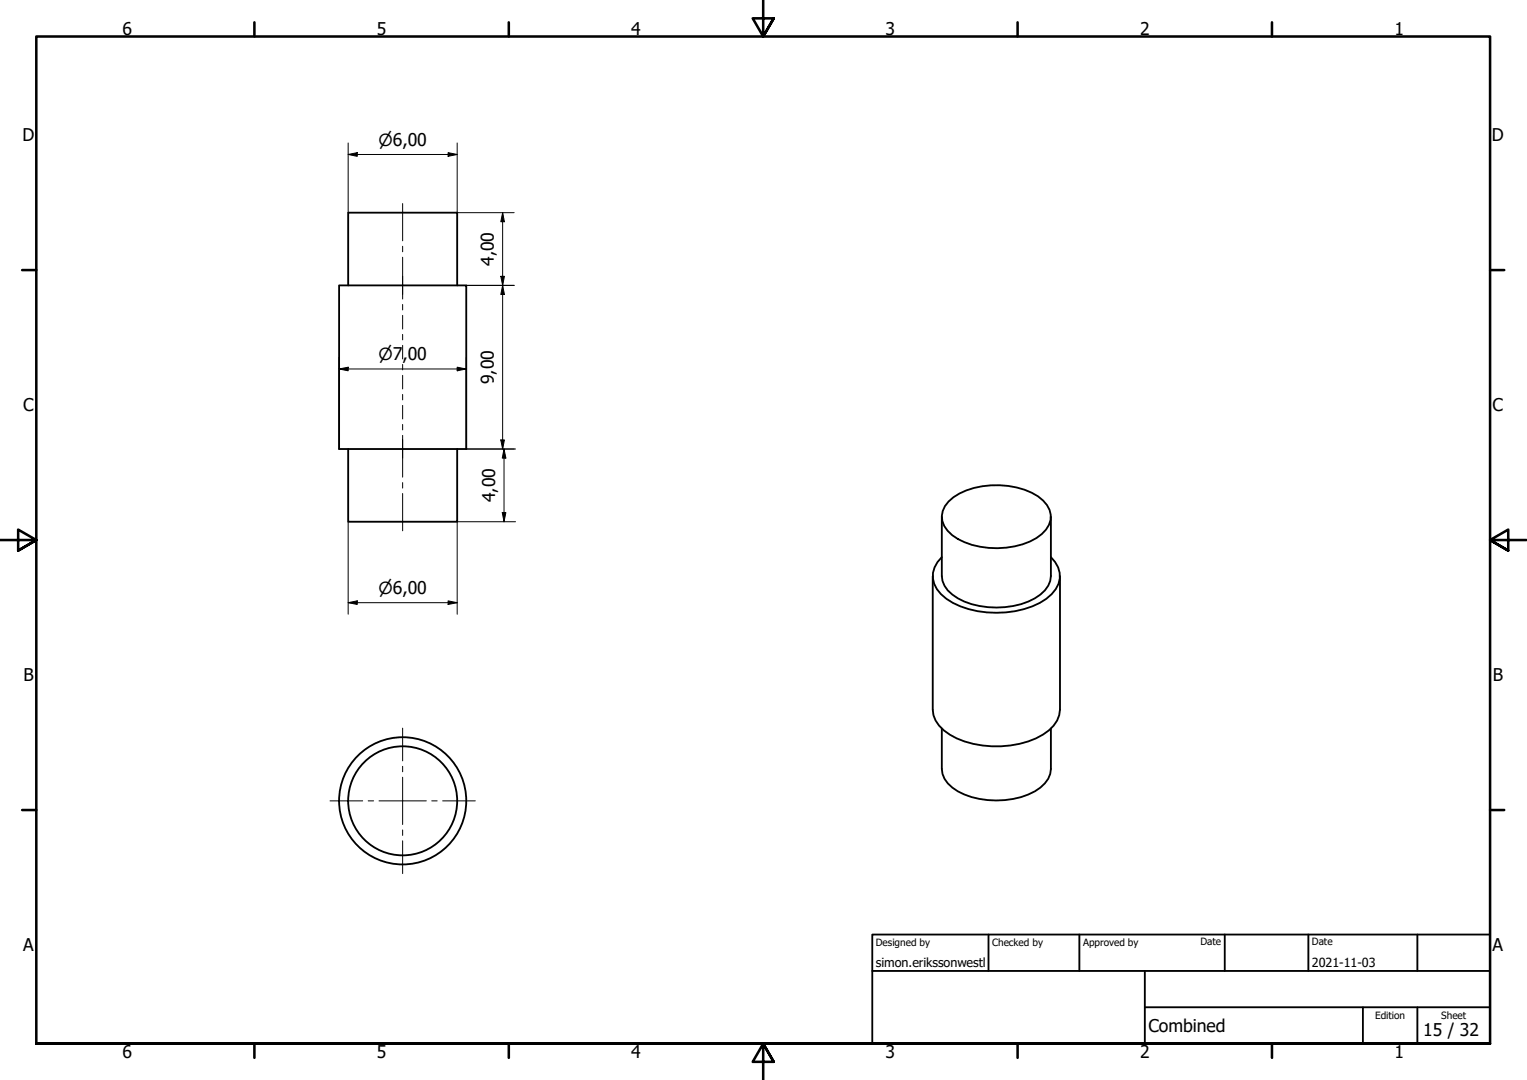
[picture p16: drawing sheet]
<svg xmlns="http://www.w3.org/2000/svg" width="420mm" height="297mm" viewBox="0 0 420 297" stroke-linecap="round" stroke-linejoin="round" font-family="sans-serif">
<defs><g id="words">
<g font-size="4.8">
<text x="33.7" y="9.6">6</text>
<text x="103.7" y="9.6">5</text>
<text x="173.7" y="9.6">4</text>
<text x="243.7" y="9.6">3</text>
<text x="313.7" y="9.6">2</text>
<text x="383.7" y="9.6">1</text>
<text x="6.2" y="38.9">D</text>
<text x="410.5" y="38.9">D</text>
<text x="135.9" y="73.2" transform="rotate(-90 135.9 73.2)">4,00</text>
<text x="135.9" y="105.6" transform="rotate(-90 135.9 105.6)">9,00</text>
<text x="6.4" y="113.2">C</text>
<text x="410.7" y="113.2">C</text>
<text x="136.3" y="138.2" transform="rotate(-90 136.3 138.2)">4,00</text>
<text x="6.4" y="187.4">B</text>
<text x="410.7" y="187.4">B</text>
<text x="6.4" y="261.7">A</text>
<text x="410.7" y="261.7">A</text>
<text x="316" y="283.8">Combined</text>
<text x="391.6" y="285">15 / 32</text>
<text x="33.7" y="290.9">6</text>
<text x="103.7" y="290.9">5</text>
<text x="173.7" y="290.9">4</text>
<text x="243.7" y="290.9">3</text>
<text x="313.7" y="290.9">2</text>
<text x="383.7" y="290.9">1</text>
</g>
<g font-size="4.6">
<text x="104.2" y="40.1">⌀6,00</text>
<text x="104.2" y="99.1">⌀7,00</text>
<text x="104.2" y="163.4">⌀6,00</text>
</g>
<g font-size="3.5">
<text x="241" y="266">simon.erikssonwestl</text>
<text x="361" y="266">2021-11-03</text>
</g>
<g font-size="2.8">
<text x="241" y="260.1">Designed by</text>
<text x="273" y="260.1">Checked by</text>
<text x="298" y="260.1">Approved by</text>
<text x="330.3" y="260">Date</text>
<text x="361" y="260">Date</text>
<text x="378.4" y="280.1">Edition</text>
<text x="396.6" y="280.1">Sheet</text>
</g>
</g></defs>
<!-- layer: Visible (ISO) -->
<g fill="none" stroke="#000" stroke-width=".51">
<path d="M93.3 78.5h35v45h-35zM95.8 78.5v-20h30v20M95.8 123.5v20h30v-20M261 137.9a18.7 18.7 0 0 1 14.1-4.4 18.5 18.5 0 0 1 11.9 4.1 5.8 5.8 0 0 1-.3 9.3 21.5 21.5 0 0 1-17 3.5 13.7 13.7 0 0 1-9.9-5.7 5.5 5.5 0 0 1 1.2-6.8zM256.6 158.4v36.8a8.2 8.2 0 0 0 4.7 6.8 26.9 26.9 0 0 0 25.7 0 8.8 8.8 0 0 0 4.7-6.8v-36.8M259.1 142.1v16.3a7.3 7.3 0 0 0 4.4 6.2 23.4 23.4 0 0 0 21.3 0 7.8 7.8 0 0 0 4.4-6.2v-16.3M259.1 153.2a6.6 6.6 0 0 0-.2 10.2 21.4 21.4 0 0 0 15.3 5.1 24 24 0 0 0 13.7-3.8 7.8 7.8 0 0 0 3.7-7.1l-.5-1.6-.8-1.4-1.1-1.4M259.1 200.4v11.1a7.3 7.3 0 0 0 4.4 6.1 23.6 23.6 0 0 0 21.3 0 7.9 7.9 0 0 0 4.4-6.1v-11.1"/>
<circle cx="110.8" cy="220.3" r="15"/>
<circle cx="110.8" cy="220.3" r="17.5"/>
</g>
<!-- layer: Border (ISO) -->
<g fill="none" stroke="#000" stroke-width=".7">
<path d="M70 6.1v3.9M140 6.1v3.9M210 0v10l-2.9-5h5.8l-2.9 5 2.9-5M280 6.1v3.9M350 6.1v3.9M6.1 74.3h3.9M410 74.3h3.9M0 148.5h10l-5-2.8v5.7l5-2.9-5 2.9M420 148.5h-10l5-2.8v5.7l-5-2.9 5 2.9M6.1 222.8h3.9M410 222.8h3.9M10 287v-277h400v277h-400h400"/>
<path d="M70 287v3.9M140 287v3.9M212.9 292l-2.9-5 2.9 5h-5.8l2.9-5v10M280 287v3.9M350 287v3.9"/>
</g>
<!-- layer: Title (ISO) -->
<path d="M240 257h170v30h-170zM272 257v10M297 257v10M337 257v10M360 257v10M390 257v10M240 267h170M315 277h95M315 267v20M375 277v10M390 277v10" fill="none" stroke="#000" stroke-width=".51"/>
<!-- layer: Center Mark (ISO) -->
<path d="M110.8 200.3v9M110.8 210.8v1.5M110.8 213.8v13M90.8 220.3h9M101.3 220.3h1.5M104.3 220.3h13M110.8 228.3v1.5M110.8 231.3v9M118.8 220.3h1.5M121.8 220.3h9" fill="none" stroke="#000" stroke-width=".28"/>
<!-- layer: Centerline (ISO) -->
<g fill="none" stroke="#000" stroke-width=".28">
<path d="M110.8 56v10.2M110.8 67.7v1.5M110.8 70.7v11.5M110.8 83.7v1.5M110.8 86.7v3.8M110.8 92v1.5M110.8 95v3.7M110.8 119.7v3.8v-2.5M110.8 100.2v1.5M110.8 103.2v3.8M110.8 108.5v1.5M110.8 111.5v3.7"/>
<path d="M110.8 116.7v1.5M110.8 123.5v7.7M110.8 132.7v1.5M110.8 135.7v10.3"/>
</g>
<!-- layer: Dimension (ISO) -->
<g fill="none" stroke="#000" stroke-width=".28">
<path d="M95.8 39.3v19.2M125.8 39.3v19.2h15.7M95.8 42.5l2.5-.5v1zM95.8 42.5h30M123.3 42l2.5 .5-2.5 .5zM138.3 58.5l.5 2.5h-1zM138.3 58.5v65M128.3 78.5h13.2M137.8 76h1l-.5 2.5zM138.3 78.5l.5 2.5h-1zM93.3 98.3v25.2M128.3 98.3v25.2h13.6"/>
<path d="M93.3 101.5l2.5-.5v1zM93.3 101.5h35M125.8 101l2.5 .5-2.5 .5zM137.8 121h1l-.5 2.5zM138.7 123.5l.5 2.5h-1zM138.7 123.5v20M95.8 143.5v25.4M138.2 141h1l-.5 2.5zM141.9 143.5h-16.1v25.4M95.8 165.8l2.5-.5v1zM95.8 165.8h30M123.3 165.3l2.5 .5-2.5 .5z"/>
</g>
<g fill="#000">
<path d="M95.8 42.5l2.5-.5v1z" fill-rule="evenodd"/>
<path d="M123.3 42l2.5 .5-2.5 .5z" fill-rule="evenodd"/>
<path d="M137.8 76h1l-.5 2.5z" fill-rule="evenodd"/>
<path d="M138.3 58.5l.5 2.5h-1z" fill-rule="evenodd"/>
<path d="M138.3 78.5l.5 2.5h-1z" fill-rule="evenodd"/>
<path d="M93.3 101.5l2.5-.5v1z" fill-rule="evenodd"/>
<path d="M125.8 101l2.5 .5-2.5 .5z" fill-rule="evenodd"/>
<path d="M137.8 121h1l-.5 2.5z" fill-rule="evenodd"/>
<path d="M138.7 123.5l.5 2.5h-1z" fill-rule="evenodd"/>
<path d="M138.2 141h1l-.5 2.5z" fill-rule="evenodd"/>
<path d="M95.8 165.8l2.5-.5v1z" fill-rule="evenodd"/>
<path d="M123.3 165.3l2.5 .5-2.5 .5z" fill-rule="evenodd"/>
</g>
<use href="#words"/>
</svg>
